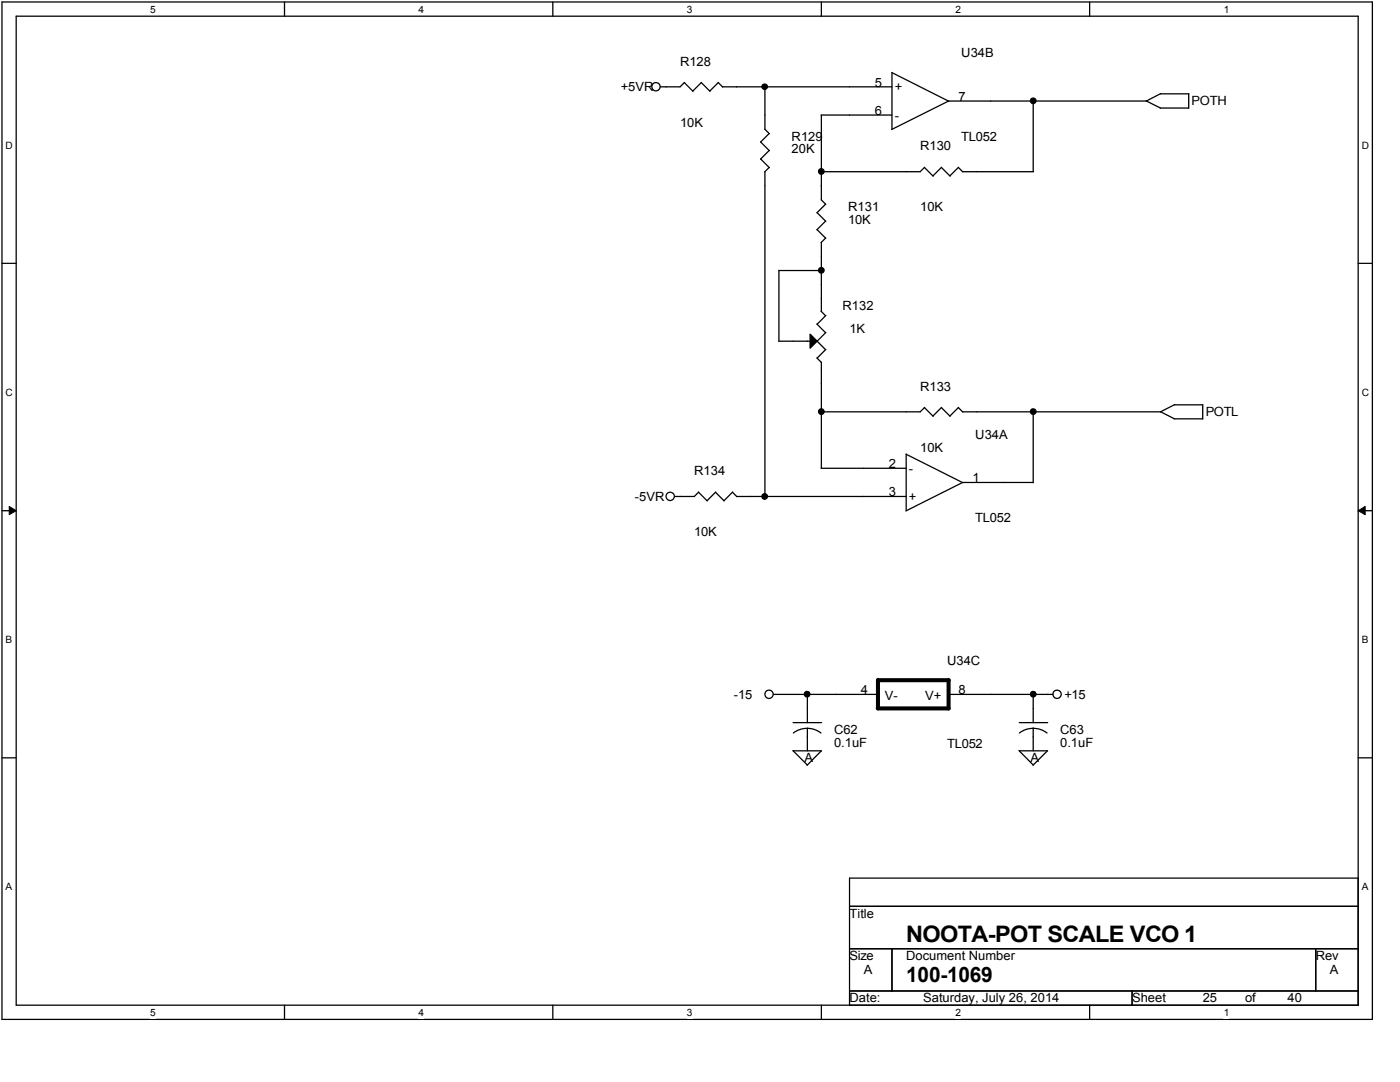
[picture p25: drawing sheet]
<svg xmlns="http://www.w3.org/2000/svg" width="279mm" height="216mm" viewBox="0 0 279 216" stroke-linecap="round" stroke-linejoin="round" font-family="sans-serif">
<defs><g id="words">
<text font-size="4.5" x="180.8" y="187.9">NOOTA-POT SCALE VCO 1</text>
<text font-size="4.2" x="180.8" y="196">100-1069</text>
<g font-size="2.5">
<text x="191.9" y="11.4">U34B</text>
<text x="135.7" y="13.1">R128</text>
<text x="174.6" y="17.3">5</text>
<text x="123.9" y="18.2">+5VR</text>
<text x="174.6" y="22.9">6</text>
<text x="178.6" y="23.8">-</text>
<text x="178.6" y="18.2">+</text>
<text x="191.3" y="20.1">7</text>
<text x="237.8" y="21">POTH</text>
<text x="135.7" y="25.2">10K</text>
<text x="158" y="28.1">R129</text>
<text x="191.9" y="28.1">TL052</text>
<text x="158" y="30.6">20K</text>
<text x="183.6" y="30">R130</text>
<text x="169.3" y="42.2">R131</text>
<text x="169.3" y="44.7">10K</text>
<text x="183.6" y="42.2">10K</text>
<text x="168.1" y="61.9">R132</text>
<text x="169.5" y="66.4">1K</text>
<text x="183.6" y="78">R133</text>
<text x="240.6" y="83.1">POTL</text>
<text x="194.6" y="87.6">U34A</text>
<text x="138.6" y="94.9">R134</text>
<text x="177.4" y="93.4">2</text>
<text x="181.4" y="94.3">-</text>
<text x="183.6" y="90.1">10K</text>
<text x="126.7" y="100">-5VR</text>
<text x="177.4" y="99">3</text>
<text x="181.4" y="100">+</text>
<text x="194.1" y="96.2">1</text>
<text x="138.6" y="107">10K</text>
<text x="194.6" y="104.2">TL052</text>
<text x="189" y="132.7">U34C</text>
<text x="146.4" y="139.4">-15</text>
<text x="171.8" y="138.5">4</text>
<text x="176.6" y="139.7">V-</text>
<text x="184.7" y="139.7">V+</text>
<text x="191.3" y="138.5">8</text>
<text x="212.4" y="139.4">+15</text>
<text x="166.5" y="146.5">C62</text>
<text x="166.5" y="149">0.1uF</text>
<text x="189" y="149.3">TL052</text>
<text x="211.6" y="146.5">C63</text>
<text x="211.6" y="149">0.1uF</text>
<text x="160.5" y="152.1">A</text>
<text x="205.7" y="152.1">A</text>
<text x="169.5" y="183.1">Title</text>
<text x="169.5" y="191.6">Size</text>
<text x="180.8" y="191.6">Document Number</text>
<text x="262.6" y="191.6">Rev</text>
<text x="172.4" y="194.4">A</text>
<text x="265.4" y="194.4">A</text>
<text x="169.5" y="200">Date:</text>
<text x="184.2" y="200">Saturday, July 26, 2014</text>
<text x="225.9" y="200">Sheet</text>
<text x="240" y="200">25</text>
<text x="248.5" y="200">of</text>
<text x="257" y="200">40</text>
</g>
<g font-size="2">
<text x="30" y="2.6">5</text>
<text x="83.5" y="2.6">4</text>
<text x="137.1" y="2.6">3</text>
<text x="190.7" y="2.6">2</text>
<text x="244.2" y="2.6">1</text>
<text x="1.1" y="29.7">D</text>
<text x="271.8" y="29.7">D</text>
<text x="1.1" y="79">C</text>
<text x="271.8" y="79">C</text>
<text x="1.1" y="128.4">B</text>
<text x="271.8" y="128.4">B</text>
<text x="1.1" y="177.7">A</text>
<text x="271.8" y="177.7">A</text>
<text x="30" y="202.7">5</text>
<text x="83.5" y="202.7">4</text>
<text x="137.1" y="202.7">3</text>
<text x="190.7" y="202.7">2</text>
<text x="244.2" y="202.7">1</text>
</g>
</g></defs>
<path d="M.4 .4h273.5v203h-273.5zM3.2 3.2h267.9v197.4h-267.9z" fill="none" stroke="#000" stroke-width=".25"/>
<g fill="#fff">
<path d="M30 .7h1.1v2.3h-1.1z"/>
<path d="M30 200.9h1.1v2.3h-1.1z"/>
</g>
<path d="M56.8 .4v2.8M56.8 200.6v2.8" fill="none" stroke="#000" stroke-width=".25"/>
<g fill="#fff">
<path d="M83.5 .7h1.1v2.3h-1.1z"/>
<path d="M83.5 200.9h1.1v2.3h-1.1z"/>
</g>
<path d="M110.3 .4v2.8M110.3 200.6v2.8" fill="none" stroke="#000" stroke-width=".25"/>
<g fill="#fff">
<path d="M137.1 .7h1.1v2.3h-1.1z"/>
<path d="M137.1 200.9h1.1v2.3h-1.1z"/>
</g>
<path d="M163.9 .4v2.8M163.9 200.6v2.8" fill="none" stroke="#000" stroke-width=".25"/>
<g fill="#fff">
<path d="M190.7 .7h1.1v2.3h-1.1z"/>
<path d="M190.7 200.9h1.1v2.3h-1.1z"/>
</g>
<path d="M217.5 .4v2.8M217.5 200.6v2.8" fill="none" stroke="#000" stroke-width=".25"/>
<g fill="#fff">
<path d="M244.2 .7h1.1v2.3h-1.1z"/>
<path d="M244.2 200.9h1.1v2.3h-1.1z"/>
<path d="M1.1 27.9h1.5v2.2h-1.5z"/>
<path d="M271.8 27.9h1.4v2.2h-1.4z"/>
<path d="M1.1 77.2h1.5v2.2h-1.5z"/>
<path d="M271.8 77.2h1.4v2.2h-1.4z"/>
</g>
<path d="M.4 52.5h2.8M271.1 52.5h2.8" fill="none" stroke="#000" stroke-width=".25"/>
<g fill="#fff">
<path d="M1.1 126.5h1.3v2.3h-1.3z"/>
<path d="M271.8 126.5h1.3v2.3h-1.3z"/>
</g>
<path d="M.4 101.9h2.8M271.1 101.9h2.8" fill="none" stroke="#000" stroke-width=".25"/>
<path d="M1.8 101.1l1.4 .8-1.4 .8zM271.1 101.9l1.3-.8v1.6z" fill="#000"/>
<path d="M1.8 101.1l1.4 .8-1.4 .8zM271.1 101.9l1.3-.8v1.6z" fill="none" stroke="#000" stroke-width=".2"/>
<g fill="#fff">
<path d="M1.1 175.9h1.3v2.2h-1.3z"/>
<path d="M271.8 175.9h1.3v2.2h-1.3z"/>
</g>
<g fill="none" stroke="#000" stroke-width=".25">
<path d="M136.6 16.5l1.7 1.7M136.6 16.4l-.9 .9h-3.9M140 16.5l1.7 1.7M140 16.4l-1.7 1.8M143.3 16.5l.9 .9M143.4 16.4l-1.8 1.8M144.2 17.3h33.8M152.7 17.3v8.5l.8 .9M231.6 18.7h5.7M231.6 18.7l-2.8 1.5h-39.5l-11.3 5.6M237.2 18.7v2.9M151.8 28.3l1.7 1.8"/>
<path d="M151.8 31.7l1.7 1.8M152.7 34.3v64.8M153.5 26.6l-1.7 1.8M153.5 30l-1.7 1.8M153.5 33.4l-.9 .9M178 23h-14.1v16.9l.9 .9M184.5 33.4l-.9 .9h-19.7M187.9 33.4l1.7 1.7M187.9 33.4l-1.7 1.7-1.7-1.7M189.4 20.2l-11.4-5.8v11.4M191.3 33.4l.8 .9M191.3 33.4l-1.7 1.7"/>
<path d="M192.1 34.3h14.1M206.2 20.1v14.2M228.7 20.1l2.9 1.5M231.6 21.6h5.6M155.4 53.9v14.2M155.4 54h8.6M163.1 42.4l1.7 1.8M163.1 45.8l1.7 1.8M163.9 48.4v13.8M164.8 40.7l-1.8 1.8M164.8 44.1l-1.8 1.8M164.8 47.5l-.9 .9"/>
<path d="M155.4 68.1h6.3M161.7 66.7l1.4 1.4-1.4 1.4zM163 68l1.8 1.8M163 64.7l1.8 1.7M163.9 62.1l.9 .9M164.8 69.7l-1.8 1.7 .9 .9v21.1h16.9M164.8 66.3l-1.7 1.8M164.8 63l-1.7 1.7M139.4 98.2l1.7 1.8M139.4 98.2l-.8 .9h-4M142.8 98.2l1.7 1.8M142.8 98.2l-1.7 1.7"/>
<path d="M146.2 98.2l.9 .9M146.2 98.2l-1.7 1.7M147 99.1h33.8M180.8 90.6v11.3M180.8 90.6l11.3 5.7M184.5 81.3l1.7 1.8M184.5 81.3l-.9 .9h-19.7M187.9 81.3l1.7 1.8M187.9 81.3l-1.7 1.7M191.3 81.3l.8 .9M191.3 81.3l-1.7 1.7M206.2 82.2v14.1h-14.1l-11.3 5.6"/>
<path d="M231.6 82.1l2.8 1.5M234.4 83.6h5.6M234.4 80.8h5.7M234.4 80.7l-2.8 1.5h-39.5M240 80.8v2.8M154.3 138.6h20.9M161.1 138.5v5.7M189.3 138.6h20.8M206.2 138.5v5.7M.4 151.2h2.8M158.2 149.8l2.9 2.9M158.3 149.8h5.7"/>
<path d="M158.3 144.2h5.7M161.1 145.3l1.4 .3 1.3 .7M161.1 145.3l-1.5 .3-1.3 .7M161.1 145.3v4.5M163.9 149.8l-2.8 2.9M203.4 149.8l2.8 2.9M203.4 149.8h5.7M203.4 144.2h5.7M206.2 145.3l1.5 .3 1.3 .7M206.2 145.3l-1.5 .3-1.2 .7M206.2 145.3v4.5M209 149.8l-2.8 2.9"/>
<path d="M271.1 151.2h2.8M169.5 175.2h101.6v25.4h-101.6zM169.5 180.8h101.6M169.5 189.3h101.6M169.5 197.7h101.6M178 189.3v8.4M225.9 197.7v2.9M262.6 189.3v8.4"/>
<circle cx="130.9" cy="17.3" r=".83"/>
<circle cx="152.6" cy="17.3" r=".55"/>
<circle cx="163.9" cy="34.2" r=".56"/>
<circle cx="206.2" cy="20.1" r=".56"/>
<circle cx="163.9" cy="53.9" r=".56"/>
<circle cx="133.7" cy="99" r=".83"/>
<circle cx="152.6" cy="99.1" r=".56"/>
<circle cx="163.9" cy="82.1" r=".56"/>
<circle cx="206.2" cy="82.1" r=".56"/>
<circle cx="153.5" cy="138.5" r=".83"/>
<circle cx="161.1" cy="138.5" r=".56"/>
<circle cx="206.2" cy="138.5" r=".56"/>
<circle cx="211" cy="138.5" r=".83"/>
</g>
<path d="M175.2 135.7h14.2M175.2 135.7v5.7M189.3 135.7v5.7M175.2 141.4h14.1" fill="none" stroke="#000" stroke-width=".8"/>
<g fill="#000">
<path d="M161.7 66.7l1.4 1.4-1.4 1.4z"/>
<circle cx="152.6" cy="17.3" r=".55"/>
<circle cx="163.9" cy="34.2" r=".56"/>
<circle cx="206.2" cy="20.1" r=".56"/>
<circle cx="163.9" cy="53.9" r=".56"/>
<circle cx="152.6" cy="99.1" r=".56"/>
<circle cx="163.9" cy="82.1" r=".56"/>
<circle cx="206.2" cy="82.1" r=".56"/>
<circle cx="161.1" cy="138.5" r=".56"/>
<circle cx="206.2" cy="138.5" r=".56"/>
</g>
<use href="#words"/>
</svg>
